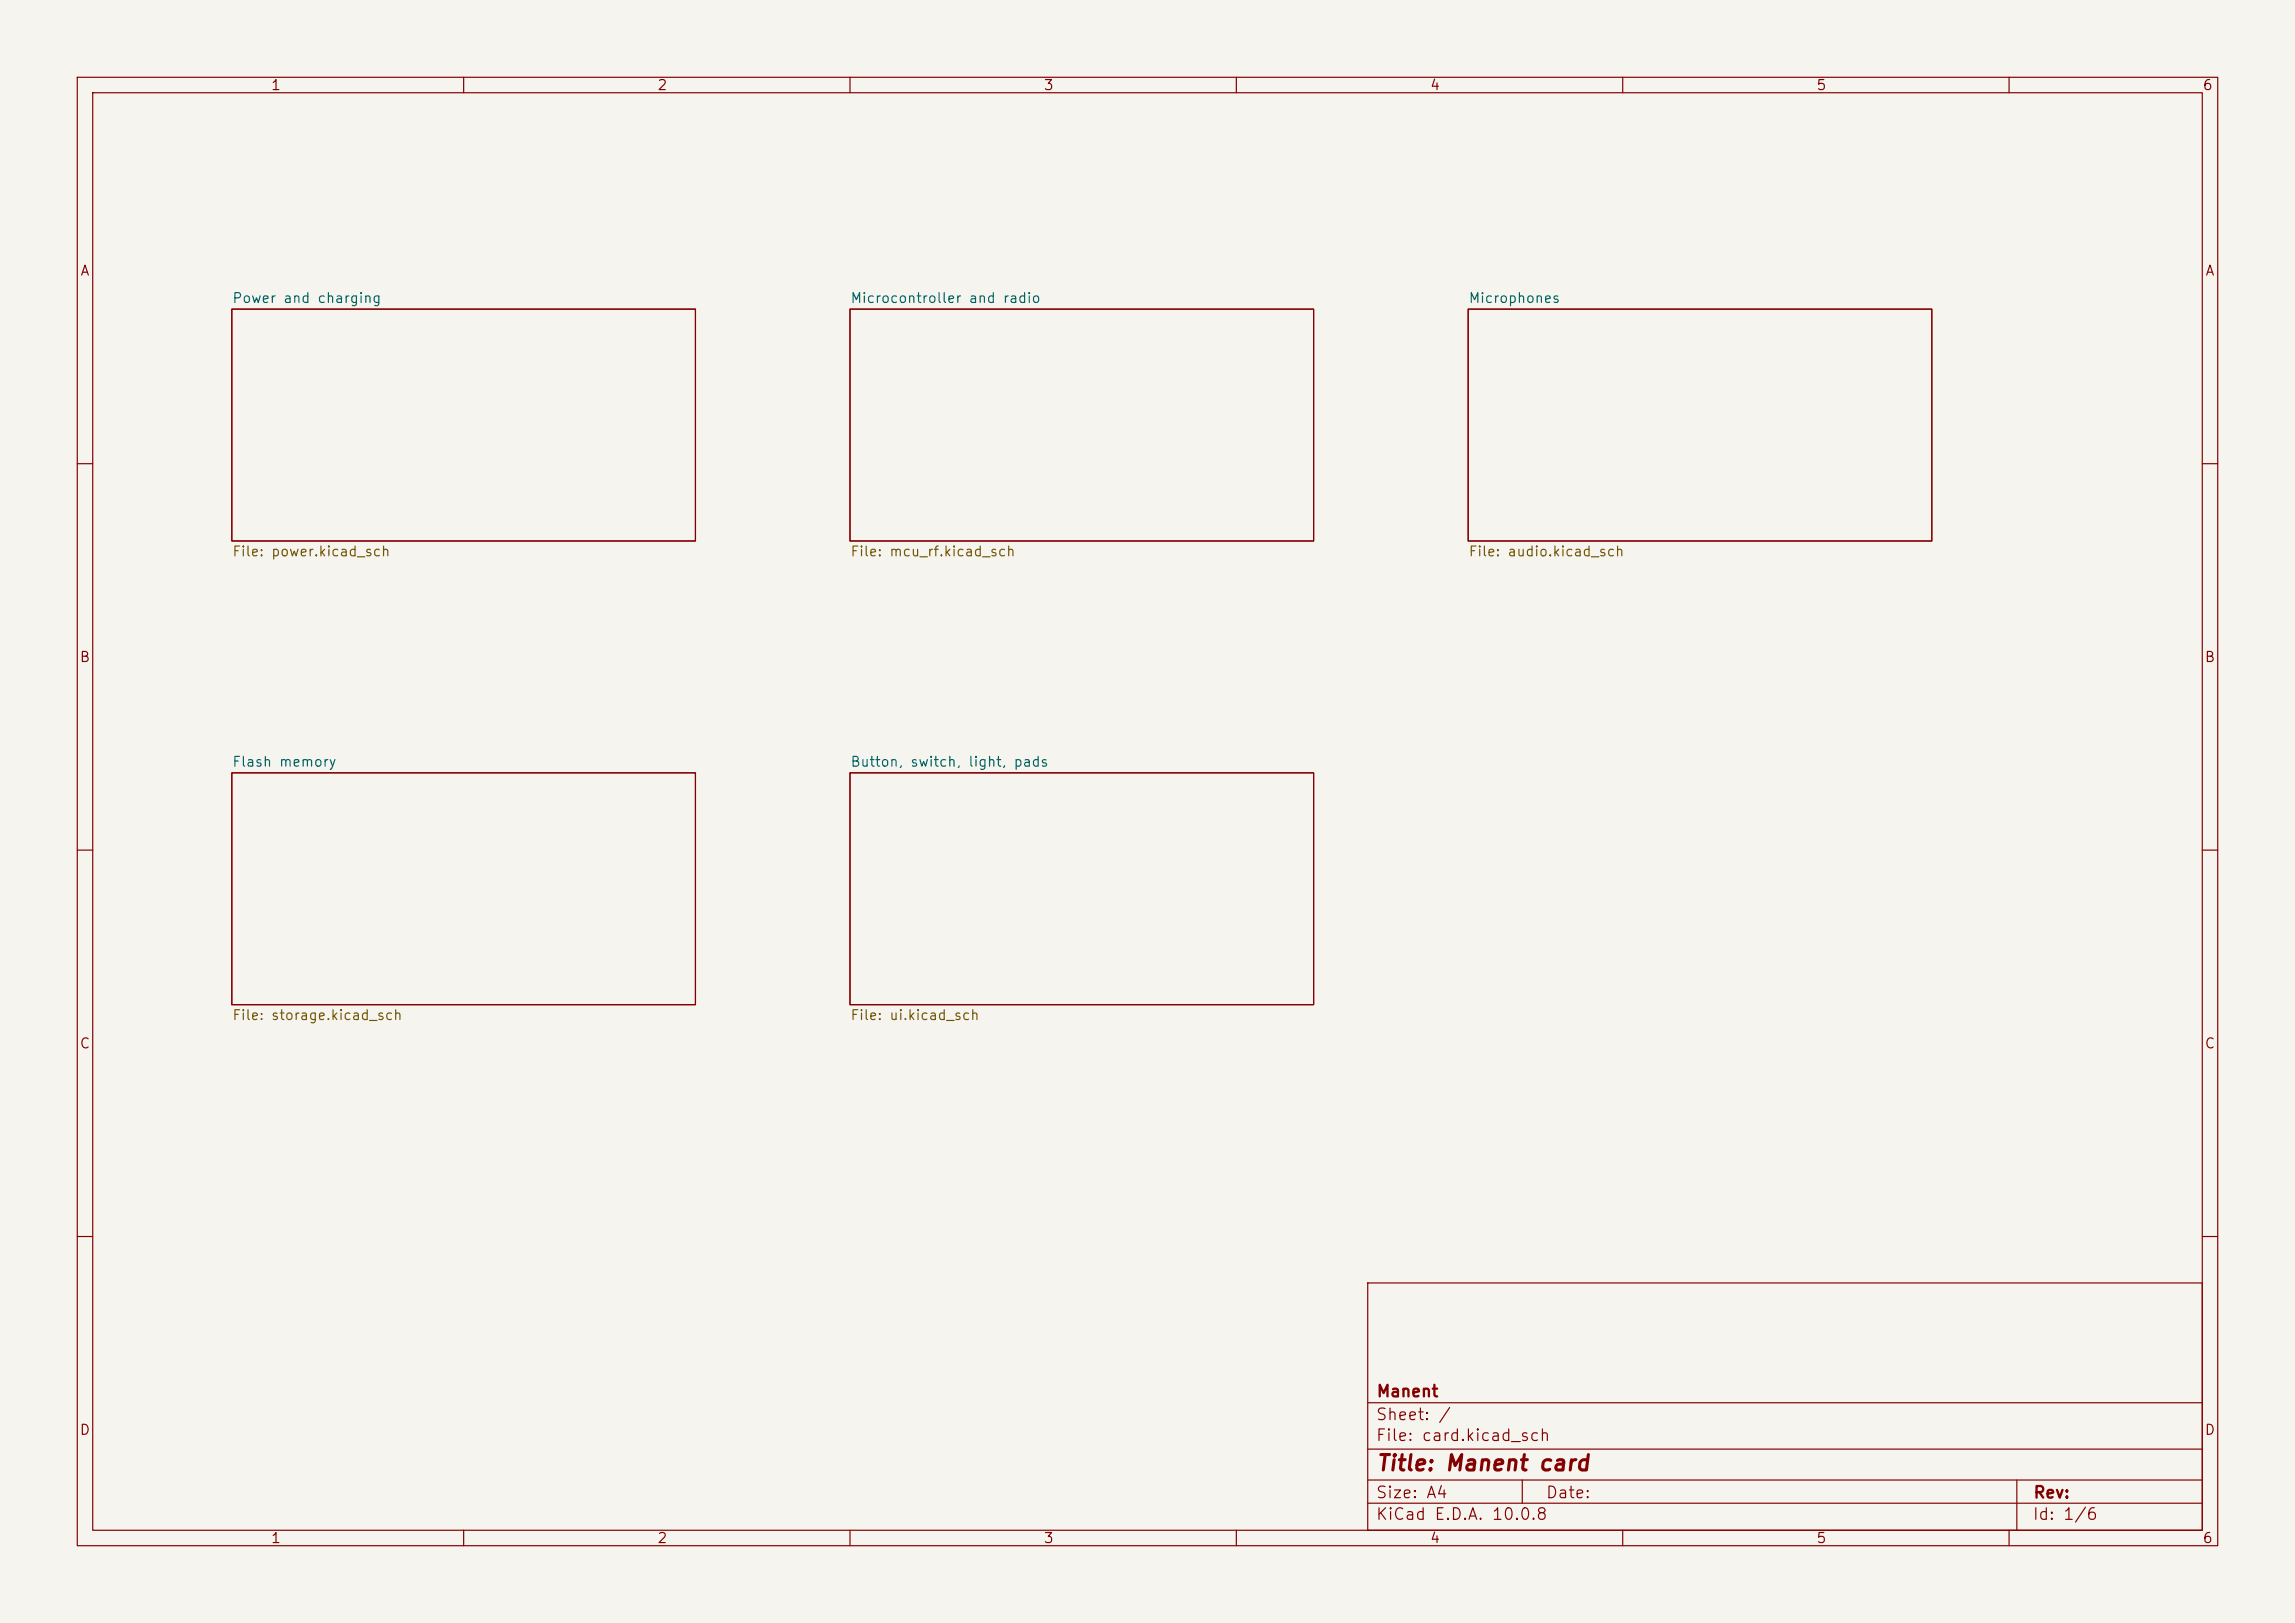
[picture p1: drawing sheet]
<svg xmlns="http://www.w3.org/2000/svg" width="297mm" height="210mm" viewBox="0 0 297 210" stroke-linecap="round" stroke-linejoin="round" font-family="sans-serif">
<defs><g id="words">
<text font-size="2" fill="#840000" x="178" y="190.8">Title: Manent card</text>
<g font-size="1.5" fill="#840000">
<text x="178" y="184.1">Sheet: /</text>
<text x="178" y="181.1">Manent</text>
<text x="178" y="186.8">File: card.kicad_sch</text>
<text x="178" y="197">KiCad E.D.A. 10.0.8</text>
<text x="178" y="194.2">Size: A4</text>
<text x="200" y="194.2">Date:</text>
<text x="263" y="197">Id: 1/6</text>
<text x="263" y="194.2">Rev:</text>
</g>
<g font-size="1.3" fill="#840000">
<text x="35" y="12">1</text>
<text x="85" y="12">2</text>
<text x="135" y="12">3</text>
<text x="185" y="12">4</text>
<text x="235" y="12">5</text>
<text x="285" y="12">6</text>
<text x="10.3" y="36">A</text>
<text x="285.3" y="36">A</text>
<text x="10.2" y="86">B</text>
<text x="285.2" y="86">B</text>
<text x="10.2" y="136">C</text>
<text x="285.2" y="136">C</text>
<text x="10.2" y="186">D</text>
<text x="285.2" y="186">D</text>
<text x="35" y="200">1</text>
<text x="85" y="200">2</text>
<text x="135" y="200">3</text>
<text x="185" y="200">4</text>
<text x="235" y="200">5</text>
<text x="285" y="200">6</text>
</g>
<g font-size="1.3" fill="#006464">
<text x="30" y="39.5">Power and charging</text>
<text x="110" y="39.5">Microcontroller and radio</text>
<text x="190" y="39.5">Microphones</text>
<text x="30" y="99.5">Flash memory</text>
<text x="110" y="99.5">Button, switch, light, pads</text>
</g>
<g font-size="1.3" fill="#725600">
<text x="30" y="72.3">File: power.kicad_sch</text>
<text x="110" y="72.3">File: mcu_rf.kicad_sch</text>
<text x="190" y="72.3">File: audio.kicad_sch</text>
<text x="30" y="132.3">File: storage.kicad_sch</text>
<text x="110" y="132.3">File: ui.kicad_sch</text>
</g>
</g></defs>
<path d="M0 0h297v210h-297z" fill="#f5f4ef" stroke="#f5f4ef" stroke-width=".13"/>
<g fill="none" stroke="#840000" stroke-width=".15">
<path d="M10 10h277v190h-277zM12 12h273v186h-273zM60 10v2M110 10v2M160 10v2M210 10v2M260 10v2M30 40h60v30h-60zM110 40h60v30h-60zM190 40h60v30h-60zM10 60h2M285 60h2"/>
<path d="M10 110h2M30 100h60v30h-60zM110 100h60v30h-60zM285 110h2M10 160h2M177 166h108v32h-108zM285 160h2M60 198v2M110 198v2M160 198v2M177 194.5h108M177 191.5h108"/>
<path d="M177 187.5h108M177 181.5h108M197 191.5v3M210 198v2M260 198v2M261 191.5v6.5"/>
</g>
<use href="#words"/>
</svg>
